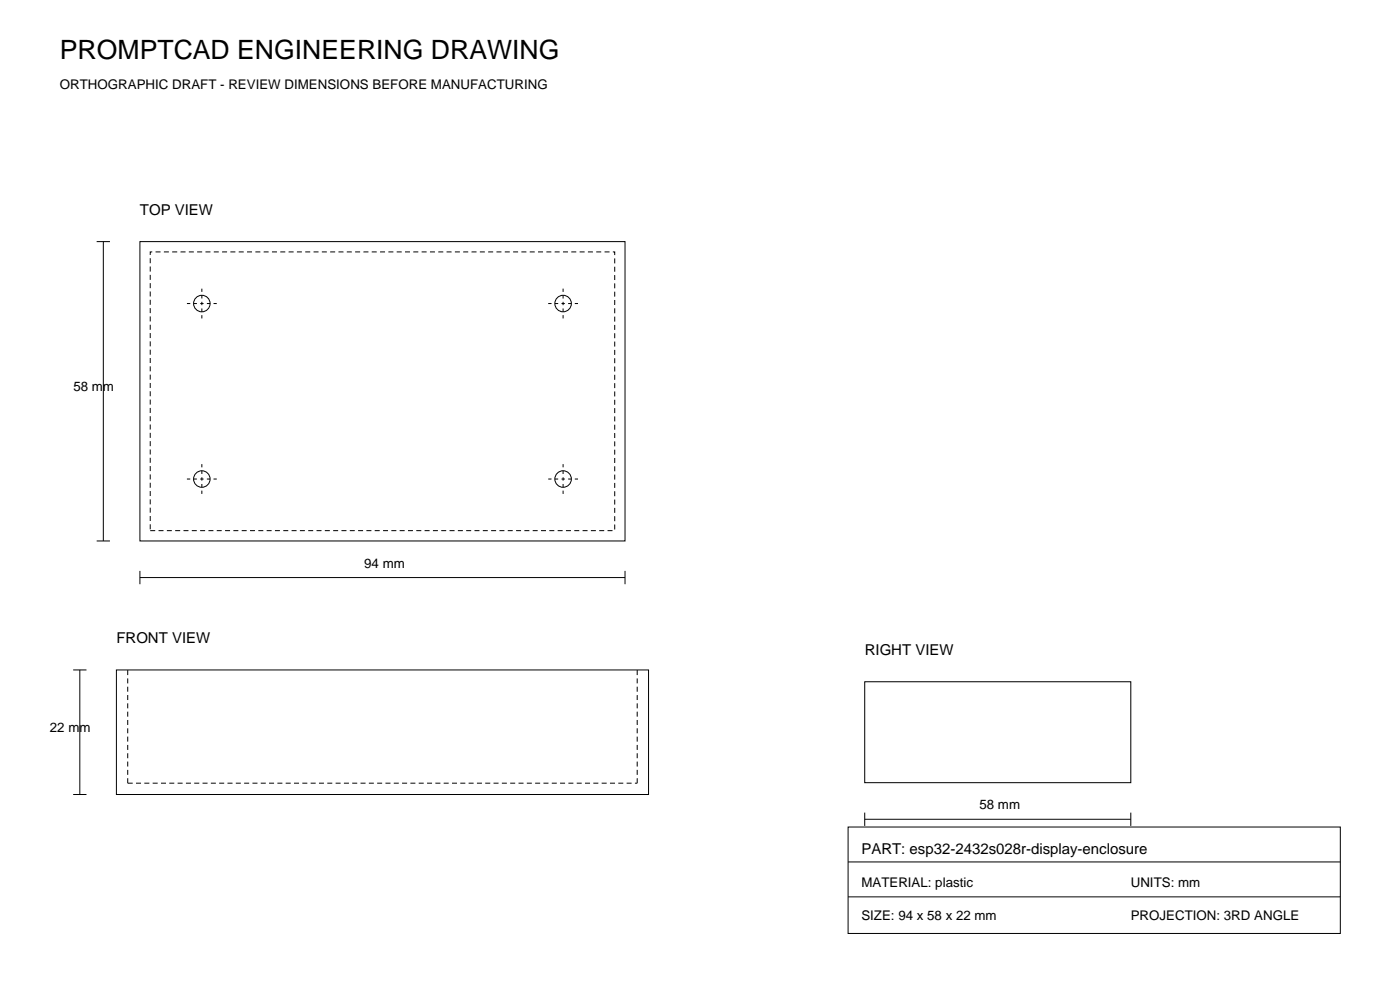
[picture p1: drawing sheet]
<svg xmlns="http://www.w3.org/2000/svg" width="297mm" height="210mm" viewBox="0 0 297 210" stroke-linecap="round" stroke-linejoin="round" font-family="sans-serif">
<defs><g id="words">
<text font-size="5.6" x="12.7" y="12.4">PROMPTCAD ENGINEERING DRAWING</text>
<g font-size="3.2">
<text x="29.7" y="45.6">TOP VIEW</text>
<text x="24.7" y="136.5">FRONT VIEW</text>
<text x="183.4" y="139">RIGHT VIEW</text>
<text x="182.7" y="181.1">PART: esp32-2432s028r-display-enclosure</text>
</g>
<g font-size="2.8">
<text x="12.7" y="18.8">ORTHOGRAPHIC DRAFT - REVIEW DIMENSIONS BEFORE MANUFACTURING</text>
<text x="15.6" y="83">58 mm</text>
<text x="77.3" y="120.4">94 mm</text>
<text x="10.6" y="155.3">22 mm</text>
<text x="207.8" y="171.7">58 mm</text>
<text x="182.7" y="188.1">MATERIAL: plastic</text>
<text x="239.9" y="188.1">UNITS: mm</text>
<text x="182.7" y="195.2">SIZE: 94 x 58 x 22 mm</text>
<text x="239.9" y="195.2">PROJECTION: 3RD ANGLE</text>
</g>
</g></defs>
<g fill="none" stroke="#000" stroke-width=".21">
<path d="M20.5 51.3h2.8M21.9 51.3v63.5M29.7 51.3h102.9v63.5h-102.9zM20.5 114.8h2.8M29.7 122.5h102.9M29.7 121.1v2.8M132.6 121.1v2.8M15.5 142.1h2.8M16.9 142.1v26.4M24.7 142.1h112.9v26.4h-112.9zM183.4 144.6h56.5v21.4h-56.5zM15.5 168.5h2.8"/>
<path d="M179.9 175.4h104.4v22.6h-104.4zM183.4 173.8h56.5M183.4 172.4v2.8M239.9 172.4v2.8M179.9 190.2h104.4M179.9 182.8h104.4"/>
<circle cx="42.8" cy="64.4" r="1.75"/>
<circle cx="119.5" cy="64.4" r="1.75"/>
<circle cx="42.8" cy="101.6" r="1.75"/>
<circle cx="119.5" cy="101.6" r="1.75"/>
</g>
<path d="M31.9 53.4h98.5v59.2h-98.5zM27.1 166.1h108.1M27.1 166.1v-24M135.2 166.1v-24" fill="none" stroke="#000" stroke-width=".21" stroke-dasharray="1.1 .7" stroke-linecap="butt"/>
<path d="M39.7 64.4h6.3M42.8 67.6v-6.4M116.3 64.4h6.3M119.5 67.6v-6.4M39.7 101.6h6.3M42.8 104.8v-6.4M116.3 101.6h6.3M119.5 104.8v-6.4" fill="none" stroke="#000" stroke-width=".21" stroke-dasharray=".7 .7" stroke-linecap="butt"/>
<use href="#words"/>
</svg>
